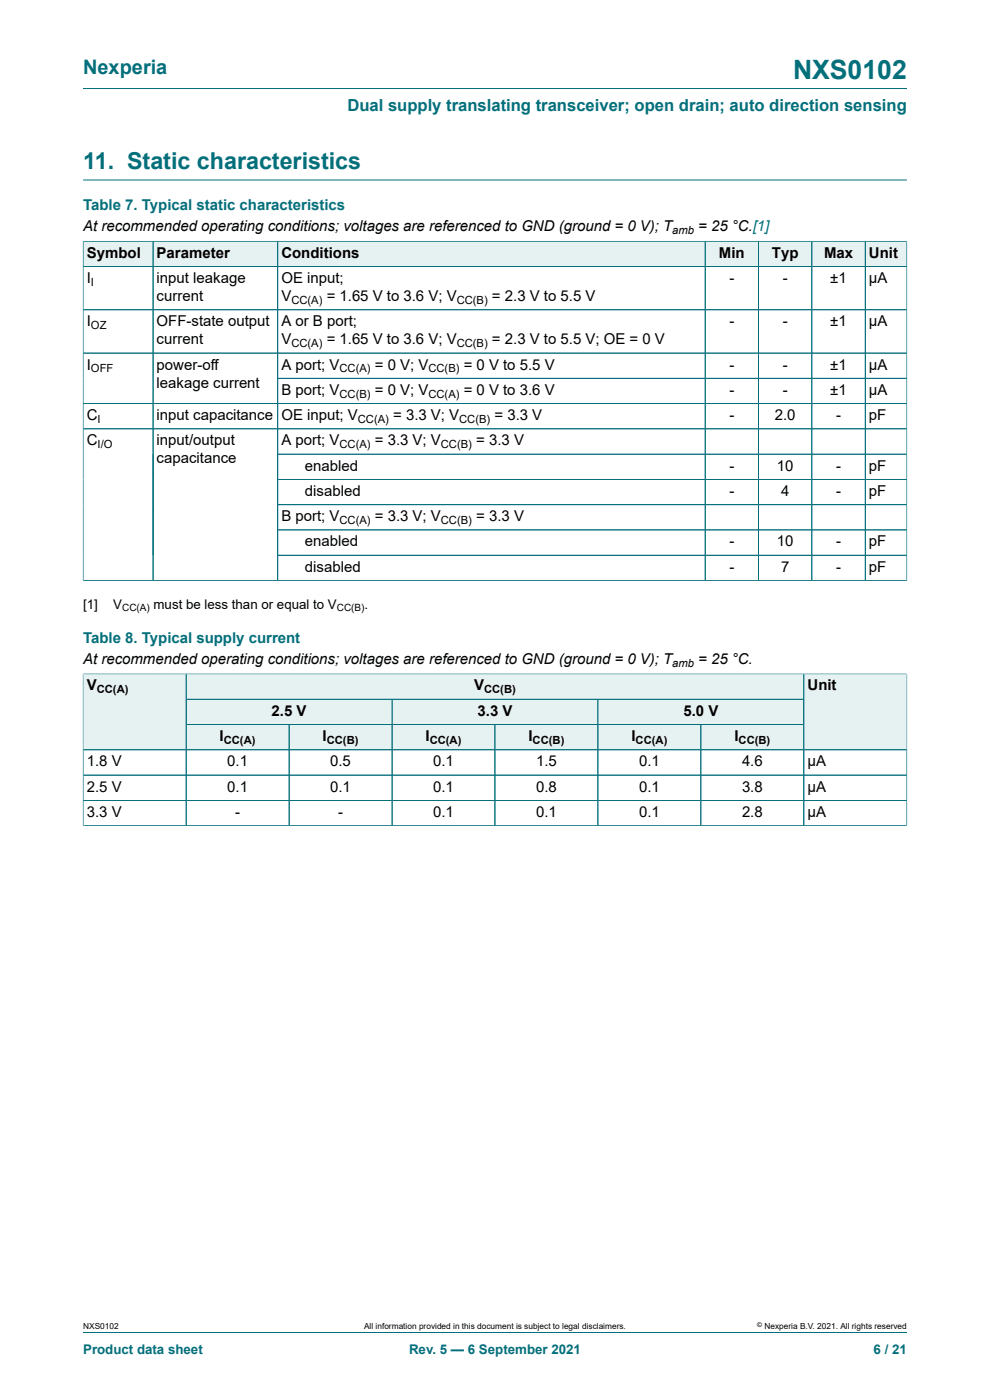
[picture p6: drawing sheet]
<svg xmlns="http://www.w3.org/2000/svg" width="210mm" height="297mm" viewBox="0 0 210 297" stroke-linecap="round" stroke-linejoin="round" font-family="sans-serif">
<defs><g id="words">
<text font-size="5.6" fill="#036f7b" x="168.2" y="16.8">NXS0102</text>
<text font-size="4.9" fill="#036f7b" x="17.6" y="35.9">11. Static characteristics</text>
<text font-size="4.2" fill="#036f7b" x="17.6" y="15.6">Nexperia</text>
<text font-size="3.5" fill="#036f7b" x="73.7" y="23.7">Dual supply translating transceiver; open drain; auto direction sensing</text>
<g font-size="3.2" fill="#036f7b">
<text x="17.6" y="44.5">Table 7. Typical static characteristics</text>
<text x="17.6" y="136.3">Table 8. Typical supply current</text>
</g>
<g font-size="3.2">
<text x="17.6" y="49.1">At recommended operating conditions; voltages are referenced to GND (ground = 0 V); T</text>
<text x="148.1" y="49.1">= 25 °C.[1]</text>
<text x="18.4" y="54.7">Symbol</text>
<text x="33.2" y="54.7">Parameter</text>
<text x="59.7" y="54.7">Conditions</text>
<text x="152.5" y="54.7">Min</text>
<text x="163.7" y="54.7">Typ</text>
<text x="174.8" y="54.7">Max</text>
<text x="184.3" y="54.7">Unit</text>
<text x="18.4" y="60.1">I</text>
<text x="33.2" y="60.1">input leakage</text>
<text x="33.2" y="63.9">current</text>
<text x="59.7" y="60.1">OE input;</text>
<text x="59.7" y="63.9">V</text>
<text x="69.3" y="63.9">= 1.65 V to 3.6 V; V</text>
<text x="104.4" y="63.9">= 2.3 V to 5.5 V</text>
<text x="154.7" y="60.1">-</text>
<text x="166" y="60.1">-</text>
<text x="176.1" y="60.1">±1</text>
<text x="184.3" y="60.1">μA</text>
<text x="18.4" y="69.2">I</text>
<text x="33.2" y="69.2">OFF-state output</text>
<text x="59.7" y="69.2">A or B port;</text>
<text x="154.7" y="69.2">-</text>
<text x="166" y="69.2">-</text>
<text x="176.1" y="69.2">±1</text>
<text x="184.3" y="69.2">μA</text>
<text x="33.2" y="73">current</text>
<text x="59.7" y="73">V</text>
<text x="69.3" y="73">= 1.65 V to 3.6 V; V</text>
<text x="104.4" y="73">= 2.3 V to 5.5 V; OE = 0 V</text>
<text x="18.4" y="78.4">I</text>
<text x="33.2" y="78.4">power-off</text>
<text x="33.2" y="82.2">leakage current</text>
<text x="59.7" y="78.4">A port; V</text>
<text x="59.7" y="83.8">B port; V</text>
<text x="79.5" y="78.4">= 0 V; V</text>
<text x="79.5" y="83.8">= 0 V; V</text>
<text x="98.4" y="78.4">= 0 V to 5.5 V</text>
<text x="98.4" y="83.8">= 0 V to 3.6 V</text>
<text x="154.7" y="78.4">-</text>
<text x="154.7" y="83.8">-</text>
<text x="166" y="78.4">-</text>
<text x="166" y="83.8">-</text>
<text x="176.1" y="78.4">±1</text>
<text x="176.1" y="83.8">±1</text>
<text x="184.3" y="78.4">μA</text>
<text x="184.3" y="83.8">μA</text>
<text x="18.4" y="89.1">C</text>
<text x="33.2" y="89.1">input capacitance</text>
<text x="59.7" y="89.1">OE input; V</text>
<text x="83.4" y="89.1">= 3.3 V; V</text>
<text x="104.9" y="89.1">= 3.3 V</text>
<text x="154.7" y="89.1">-</text>
<text x="164.4" y="89.1">2.0</text>
<text x="177.4" y="89.1">-</text>
<text x="184.3" y="89.1">pF</text>
<text x="18.4" y="94.5">C</text>
<text x="33.2" y="94.5">input/output</text>
<text x="59.7" y="94.5">A port; V</text>
<text x="79.5" y="94.5">= 3.3 V; V</text>
<text x="101" y="94.5">= 3.3 V</text>
<text x="33.2" y="98.3">capacitance</text>
<text x="64.7" y="99.8">enabled</text>
<text x="154.7" y="99.8">-</text>
<text x="164.8" y="99.8">10</text>
<text x="177.4" y="99.8">-</text>
<text x="184.3" y="99.8">pF</text>
<text x="64.7" y="105.2">disabled</text>
<text x="154.7" y="105.2">-</text>
<text x="165.7" y="105.2">4</text>
<text x="177.4" y="105.2">-</text>
<text x="184.3" y="105.2">pF</text>
<text x="59.7" y="110.6">B port; V</text>
<text x="79.5" y="110.6">= 3.3 V; V</text>
<text x="101" y="110.6">= 3.3 V</text>
<text x="64.7" y="115.9">enabled</text>
<text x="154.7" y="115.9">-</text>
<text x="164.8" y="115.9">10</text>
<text x="177.4" y="115.9">-</text>
<text x="184.3" y="115.9">pF</text>
<text x="64.7" y="121.3">disabled</text>
<text x="154.7" y="121.3">-</text>
<text x="165.7" y="121.3">7</text>
<text x="177.4" y="121.3">-</text>
<text x="184.3" y="121.3">pF</text>
<text x="17.6" y="140.8">At recommended operating conditions; voltages are referenced to GND (ground = 0 V); T</text>
<text x="148.1" y="140.8">= 25 °C.</text>
<text x="18.4" y="146.5">V</text>
<text x="100.6" y="146.5">V</text>
<text x="171.3" y="146.5">Unit</text>
<text x="57.6" y="151.8">2.5 V</text>
<text x="101.3" y="151.8">3.3 V</text>
<text x="145" y="151.8">5.0 V</text>
<text x="46.6" y="157.2">I</text>
<text x="68.4" y="157.2">I</text>
<text x="90.3" y="157.2">I</text>
<text x="112.1" y="157.2">I</text>
<text x="133.9" y="157.2">I</text>
<text x="155.8" y="157.2">I</text>
<text x="18.4" y="162.6">1.8 V</text>
<text x="18.4" y="167.9">2.5 V</text>
<text x="48.2" y="162.6">0.1</text>
<text x="48.2" y="167.9">0.1</text>
<text x="70" y="162.6">0.5</text>
<text x="70" y="167.9">0.1</text>
<text x="91.9" y="162.6">0.1</text>
<text x="91.9" y="167.9">0.1</text>
<text x="113.7" y="162.6">1.5</text>
<text x="113.7" y="167.9">0.8</text>
<text x="135.6" y="162.6">0.1</text>
<text x="135.6" y="167.9">0.1</text>
<text x="157.4" y="162.6">4.6</text>
<text x="157.4" y="167.9">3.8</text>
<text x="171.3" y="162.6">μA</text>
<text x="171.3" y="167.9">μA</text>
<text x="18.4" y="173.3">3.3 V</text>
<text x="49.9" y="173.3">-</text>
<text x="71.7" y="173.3">-</text>
<text x="91.9" y="173.3">0.1</text>
<text x="113.7" y="173.3">0.1</text>
<text x="135.6" y="173.3">0.1</text>
<text x="157.4" y="173.3">2.8</text>
<text x="171.3" y="173.3">μA</text>
</g>
<g font-size="2.8">
<text x="17.6" y="129.1">[1]</text>
<text x="24" y="129.1">V</text>
<text x="32.6" y="129.1">must be less than or equal to V</text>
<text x="77.3" y="129.1">.</text>
</g>
<g font-size="2.8" fill="#036f7b">
<text x="17.6" y="287.2">Product data sheet</text>
<text x="86.8" y="287.2">Rev. 5 — 6 September 2021</text>
<text x="185.3" y="287.2">6 / 21</text>
</g>
<g font-size="2.4">
<text x="142.6" y="49.7">amb</text>
<text x="19.3" y="60.7">I</text>
<text x="61.8" y="64.5">CC(A)</text>
<text x="96.9" y="64.5">CC(B)</text>
<text x="19.3" y="69.8">OZ</text>
<text x="61.8" y="73.7">CC(A)</text>
<text x="96.9" y="73.7">CC(B)</text>
<text x="19.3" y="79">OFF</text>
<text x="72" y="79">CC(A)</text>
<text x="90.9" y="79">CC(B)</text>
<text x="20.7" y="89.7">I</text>
<text x="72" y="84.4">CC(B)</text>
<text x="75.9" y="89.7">CC(A)</text>
<text x="90.9" y="84.4">CC(A)</text>
<text x="97.4" y="89.7">CC(B)</text>
<text x="20.7" y="95.1">I/O</text>
<text x="72" y="95.1">CC(A)</text>
<text x="93.5" y="95.1">CC(B)</text>
<text x="72" y="111.2">CC(A)</text>
<text x="93.5" y="111.2">CC(B)</text>
<text x="142.6" y="141.5">amb</text>
<text x="20.5" y="147.1">CC(A)</text>
<text x="102.7" y="147.1">CC(B)</text>
<text x="47.5" y="157.8">CC(A)</text>
<text x="69.3" y="157.8">CC(B)</text>
<text x="91.1" y="157.8">CC(A)</text>
<text x="113" y="157.8">CC(B)</text>
<text x="134.8" y="157.8">CC(A)</text>
<text x="156.7" y="157.8">CC(B)</text>
</g>
<g font-size="2.1">
<text x="25.9" y="129.7">CC(A)</text>
<text x="71.4" y="129.7">CC(B)</text>
</g>
<g font-size="1.8">
<text x="17.6" y="282">NXS0102</text>
<text x="77.2" y="282">All information provided in this document is subject to legal disclaimers.</text>
<text x="162.2" y="282">Nexperia B.V. 2021. All rights reserved</text>
</g>
<text font-size="1.4" x="160.6" y="281.6">©</text>
</g></defs>
<path d="M17.6 18.8h174.8M17.6 38.2h174.8" fill="none" stroke="#036f7b" stroke-width=".21"/>
<path d="M17.7 51.3h14.7v5.2h-14.7z" fill="#e6f1f2"/>
<path d="M17.6 51.1v5.5h14.9v-5.4h-14.9" fill="none" stroke="#036f7b" stroke-width=".21"/>
<path d="M32.5 51.3h26.3v5.2h-26.3z" fill="#e6f1f2"/>
<path d="M32.5 51.2h26.4v5.4h-26.4z" fill="none" stroke="#036f7b" stroke-width=".21"/>
<path d="M59 51.3h86.3v5.2h-86.3z" fill="#e6f1f2"/>
<path d="M145.3 51.2h-86.4v5.4h86.4" fill="none" stroke="#036f7b" stroke-width=".21"/>
<path d="M145.3 51.3h4.2v5.2h-4.2z" fill="#e6f1f2"/>
<path d="M145.3 51.2h4.3v5.4h-4.3" fill="none" stroke="#036f7b" stroke-width=".21"/>
<path d="M149.6 51.3h11.2v5.2h-11.2z" fill="#e6f1f2"/>
<path d="M149.6 51.2h11.3v5.4h-11.3z" fill="none" stroke="#036f7b" stroke-width=".21"/>
<path d="M161 51.3h11.1v5.2h-11.1z" fill="#e6f1f2"/>
<path d="M160.9 51.2h11.3v5.4h-11.3z" fill="none" stroke="#036f7b" stroke-width=".21"/>
<path d="M172.3 51.3h11.2v5.2h-11.2z" fill="#e6f1f2"/>
<path d="M172.2 51.2h11.3v5.4h-11.3z" fill="none" stroke="#036f7b" stroke-width=".21"/>
<path d="M183.6 51.3h8.7v5.2h-8.7z" fill="#e6f1f2"/>
<g fill="none" stroke="#036f7b" stroke-width=".21">
<path d="M17.6 56.6h174.8M17.6 51.3v71.9M17.7 51.2h174.7M32.5 51.3v71.9M58.9 51.3v71.9M149.6 51.3v71.9M160.9 51.3v71.9M172.2 51.3v71.9M183.5 51.2v72M192.4 51.1v72.1M17.6 65.7h174.8M17.6 74.9h174.8"/>
<path d="M17.6 85.6h174.8M17.6 91h174.8M58.9 80.3h133.5M58.9 96.3h133.5M58.9 101.7h133.5M58.9 107.1h133.5M58.9 112.4h133.5M58.9 117.8h133.5M17.6 123.2h174.8M39.5 143h131v5.3h-131z"/>
</g>
<path d="M39.5 143.1h130.9v5.2h-130.9z" fill="#e6f1f2"/>
<path d="M39.5 148.3h43.7v5.4h-43.7z" fill="none" stroke="#036f7b" stroke-width=".21"/>
<path d="M39.5 148.4h43.6v5.2h-43.6z" fill="#e6f1f2"/>
<path d="M83.2 148.3h43.6v5.4h-43.6z" fill="none" stroke="#036f7b" stroke-width=".21"/>
<path d="M83.2 148.4h43.6v5.2h-43.6z" fill="#e6f1f2"/>
<path d="M126.8 148.3h43.7v5.4h-43.7z" fill="none" stroke="#036f7b" stroke-width=".21"/>
<path d="M126.9 148.4h43.5v5.2h-43.5z" fill="#e6f1f2"/>
<path d="M17.6 142.9v16.2h21.9v-16.1h-21.9" fill="none" stroke="#036f7b" stroke-width=".21"/>
<g fill="#e6f1f2">
<path d="M17.7 143.1h21.7v15.9h-21.7z"/>
<path d="M39.5 153.8h21.7v5.2h-21.7z"/>
</g>
<path d="M39.5 153.7h21.8v5.4h-21.8z" fill="none" stroke="#036f7b" stroke-width=".21"/>
<path d="M61.4 153.8h21.7v5.2h-21.7z" fill="#e6f1f2"/>
<path d="M61.3 153.7h21.9v5.4h-21.9z" fill="none" stroke="#036f7b" stroke-width=".21"/>
<path d="M83.2 153.8h21.7v5.2h-21.7z" fill="#e6f1f2"/>
<path d="M83.2 153.7h21.8v5.4h-21.8z" fill="none" stroke="#036f7b" stroke-width=".21"/>
<path d="M105.1 153.8h21.7v5.2h-21.7z" fill="#e6f1f2"/>
<path d="M105 153.7h21.8v5.4h-21.8z" fill="none" stroke="#036f7b" stroke-width=".21"/>
<path d="M126.9 153.8h21.7v5.2h-21.7z" fill="#e6f1f2"/>
<path d="M126.8 153.7h21.9v5.4h-21.9z" fill="none" stroke="#036f7b" stroke-width=".21"/>
<path d="M148.8 153.8h21.6v5.2h-21.6z" fill="#e6f1f2"/>
<path d="M192.4 142.9v16.2h-43.7v-5.4h21.8M192.4 143h-21.9v16.1" fill="none" stroke="#036f7b" stroke-width=".21"/>
<path d="M170.6 143.1h21.7v15.9h-21.7z" fill="#e6f1f2"/>
<g fill="none" stroke="#036f7b" stroke-width=".21">
<path d="M17.6 159.1h174.8M17.6 143.1v32.1M17.7 143h174.6M39.5 143.1v32.1M39.5 148.3h130.9M39.5 153.7h130.9M61.3 153.8v21.4M83.2 148.4v26.8M105 153.8v21.4M126.8 148.4v26.8M148.7 153.8v21.4M170.5 143.1v32.1"/>
<path d="M192.4 143.1v32.1M17.6 175.2h174.8M17.6 164.4h174.8M17.6 169.8h174.8M17.6 282.6h174.8"/>
</g>
<use href="#words"/>
</svg>
